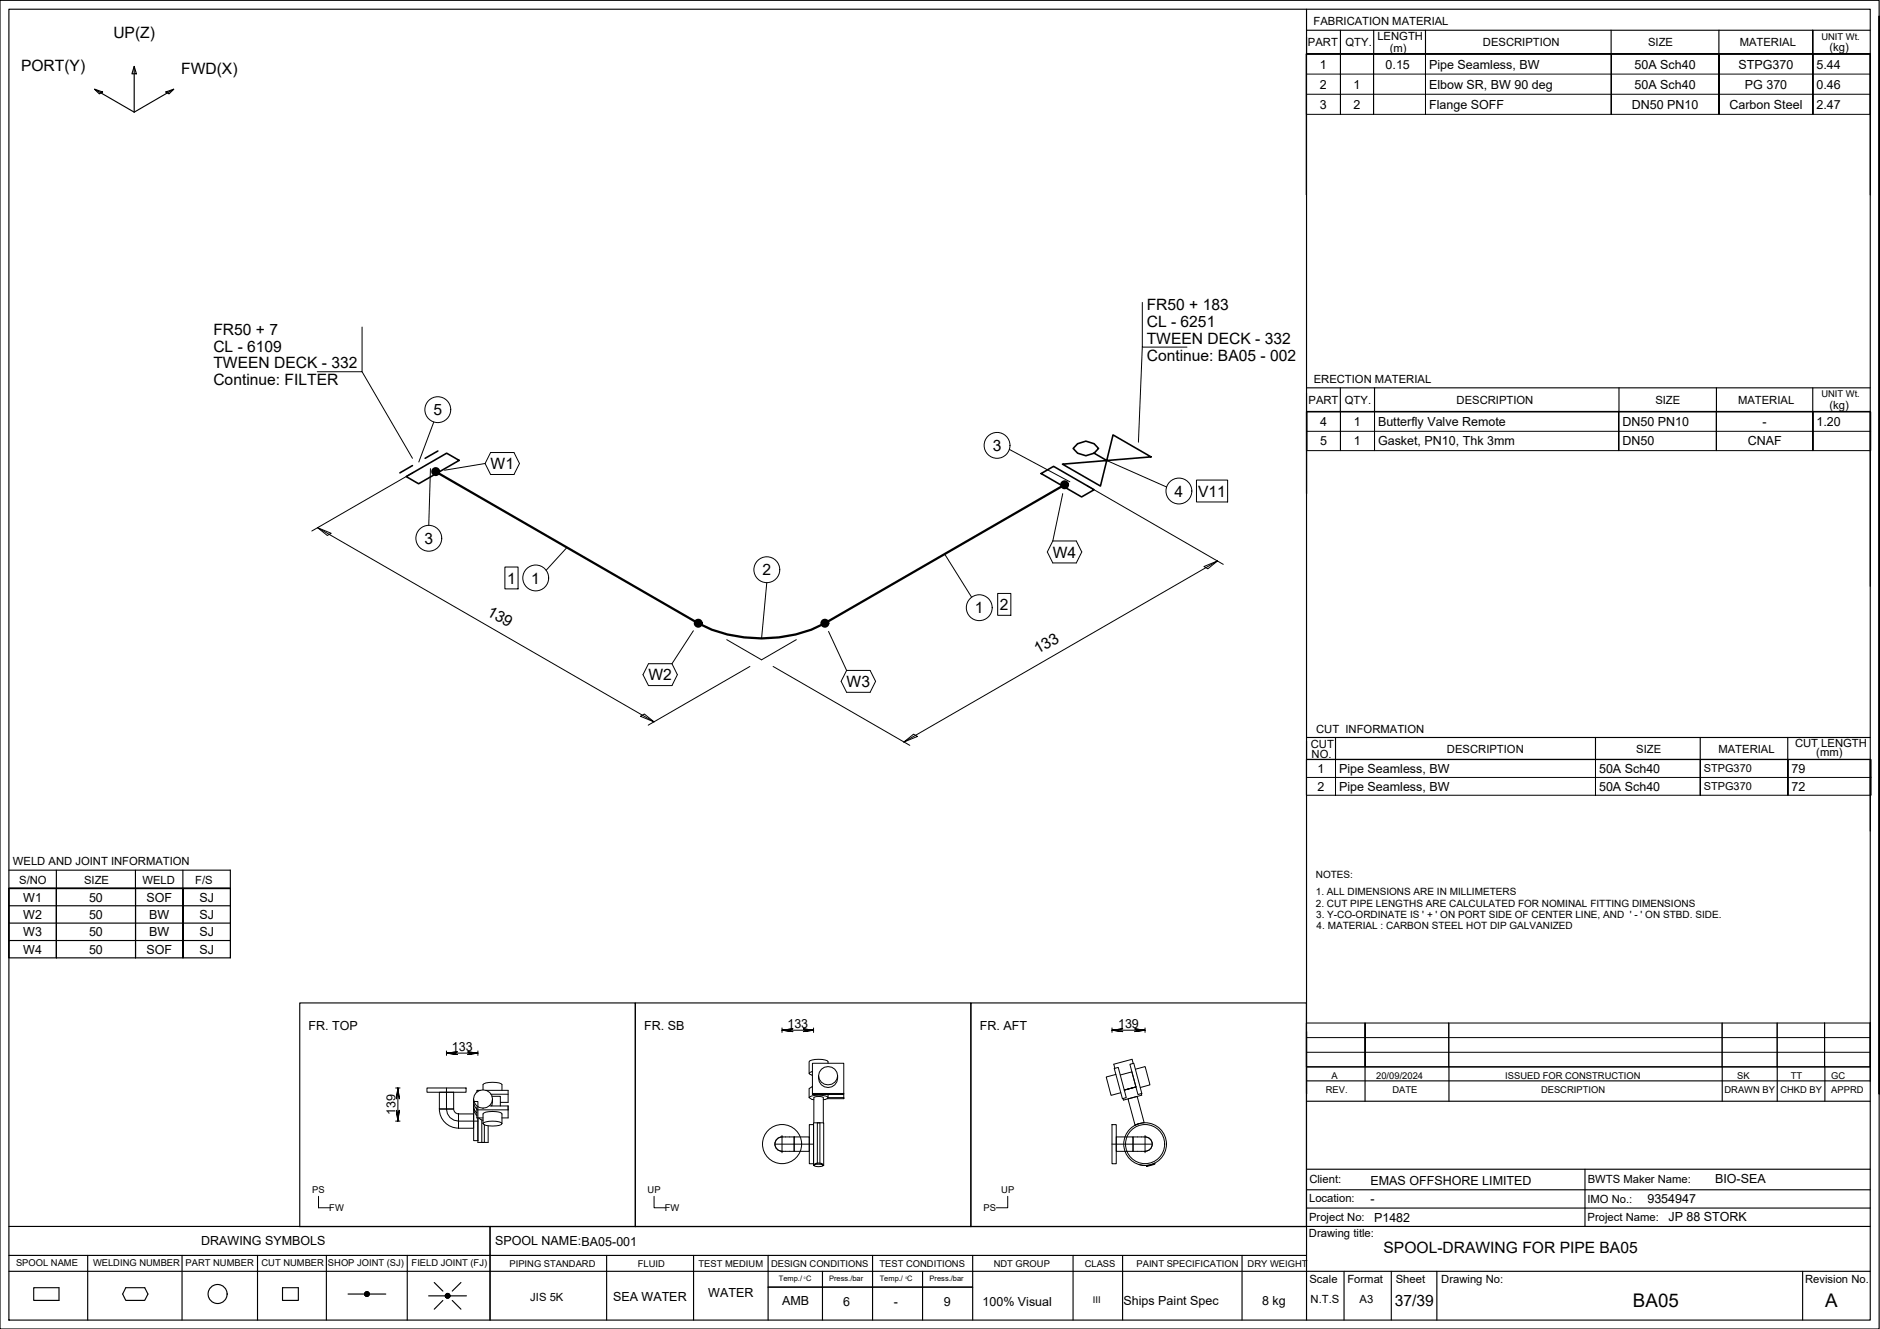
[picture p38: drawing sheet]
<svg xmlns="http://www.w3.org/2000/svg" width="420mm" height="297mm" viewBox="0 0 420 297" stroke-linecap="round" stroke-linejoin="round" font-family="sans-serif">
<defs><g id="words">
<g font-size="4.2">
<text x="365" y="292.1">BA05</text>
<text x="407.9" y="292.1">A</text>
</g>
<g font-size="3.5">
<text x="25.3" y="8.5">UP(Z)</text>
<text x="4.7" y="15.8">PORT(Y)</text>
<text x="40.5" y="16.6">FWD(X)</text>
<text x="256.3" y="69.3">FR50 + 183</text>
<text x="47.7" y="74.8">FR50 + 7</text>
<text x="256.3" y="76.8">TWEEN DECK - 332</text>
<text x="256.3" y="73.1">CL - 6251</text>
<text x="47.7" y="82.3">TWEEN DECK - 332</text>
<text x="47.7" y="78.6">CL - 6109</text>
<text x="256.3" y="80.6">Continue: BA05 - 002</text>
<text x="47.7" y="86.1">Continue: FILTER</text>
<text x="96.9" y="92.8">5</text>
<text x="221.9" y="100.8">3</text>
<text x="109.6" y="104.8">W1</text>
<text x="262.5" y="111">4</text>
<text x="267.8" y="111">V11</text>
<text x="94.8" y="121.6">3</text>
<text x="235.3" y="124.6">W4</text>
<text x="113.3" y="130.4">1</text>
<text x="118.7" y="130.4">1</text>
<text x="170.4" y="128.6">2</text>
<text x="108.7" y="137.4" transform="rotate(30 108.7 137.4)">139</text>
<text x="217.9" y="137.1">1</text>
<text x="223.5" y="136.3">2</text>
<text x="231.9" y="146.3" transform="rotate(-30 231.9 146.3)">133</text>
<text x="144.9" y="152">W2</text>
<text x="189.2" y="153.6">W3</text>
<text x="309.2" y="280.1">SPOOL-DRAWING FOR PIPE BA05</text>
<text x="311.7" y="291.8">37/39</text>
</g>
<g font-size="2.8">
<text x="295" y="15.3">1</text>
<text x="309.7" y="15.3">0.15</text>
<text x="319.4" y="15.3">Pipe Seamless, BW</text>
<text x="365.3" y="15.3">50A Sch40</text>
<text x="388.6" y="15.3">STPG370</text>
<text x="406" y="15.3">5.44</text>
<text x="295" y="19.8">2</text>
<text x="302.5" y="19.8">1</text>
<text x="319.4" y="19.8">Elbow SR, BW 90 deg</text>
<text x="365.3" y="19.8">50A Sch40</text>
<text x="390" y="19.8">PG 370</text>
<text x="406" y="19.8">0.46</text>
<text x="295" y="24.3">3</text>
<text x="302.5" y="24.3">2</text>
<text x="319.4" y="24.3">Flange SOFF</text>
<text x="364.7" y="24.3">DN50 PN10</text>
<text x="386.5" y="24.3">Carbon Steel</text>
<text x="406" y="24.3">2.47</text>
<text x="295.1" y="95.2">4</text>
<text x="302.6" y="95.2">1</text>
<text x="308" y="95.2">Butterfly Valve Remote</text>
<text x="362.6" y="95.2">DN50 PN10</text>
<text x="393.9" y="95.2">-</text>
<text x="406" y="95.2">1.20</text>
<text x="295.1" y="99.6">5</text>
<text x="302.6" y="99.6">1</text>
<text x="308" y="99.6">Gasket, PN10, Thk 3mm</text>
<text x="362.6" y="99.6">DN50</text>
<text x="390.6" y="99.6">CNAF</text>
<text x="294.4" y="172.7">1</text>
<text x="299.3" y="172.7">Pipe Seamless, BW</text>
<text x="357.4" y="172.7">50A Sch40</text>
<text x="400.4" y="172.7">79</text>
<text x="294.4" y="176.7">2</text>
<text x="299.3" y="176.7">Pipe Seamless, BW</text>
<text x="357.4" y="176.7">50A Sch40</text>
<text x="400.4" y="176.7">72</text>
<text x="5.2" y="201.5">W1</text>
<text x="19.9" y="201.5">50</text>
<text x="32.7" y="201.5">SOF</text>
<text x="44.6" y="201.5">SJ</text>
<text x="5.2" y="205.4">W2</text>
<text x="5.2" y="209.3">W3</text>
<text x="19.9" y="205.4">50</text>
<text x="19.9" y="209.3">50</text>
<text x="33.3" y="205.4">BW</text>
<text x="33.3" y="209.3">BW</text>
<text x="44.6" y="205.4">SJ</text>
<text x="44.6" y="209.3">SJ</text>
<text x="5.2" y="213.2">W4</text>
<text x="19.9" y="213.2">50</text>
<text x="32.7" y="213.2">SOF</text>
<text x="44.6" y="213.2">SJ</text>
<text x="69" y="230.2">FR. TOP</text>
<text x="144" y="230.2">FR. SB</text>
<text x="176" y="229.8">133</text>
<text x="219" y="230.2">FR. AFT</text>
<text x="249.9" y="229.8">139</text>
<text x="101" y="234.9">133</text>
<text x="88.4" y="249.2" transform="rotate(-90 88.4 249.2)">139</text>
<text x="306.3" y="265">EMAS OFFSHORE LIMITED</text>
<text x="306.3" y="268.8">-</text>
<text x="368.2" y="268.9">9354947</text>
<text x="383.3" y="264.4">BIO-SEA</text>
<text x="307.1" y="273.1">P1482</text>
<text x="372.9" y="273">JP 88 STORK</text>
<text x="45" y="278.2">DRAWING SYMBOLS</text>
<text x="110.6" y="278.3">SPOOL NAME:BA05-001</text>
<text x="137" y="290.8">SEA WATER</text>
<text x="158.3" y="290">WATER</text>
<text x="174.8" y="291.7">AMB</text>
<text x="188.5" y="291.9">6</text>
<text x="199.7" y="291.9">-</text>
<text x="210.9" y="291.8">9</text>
<text x="219.6" y="291.9">100% Visual</text>
<text x="251.1" y="291.7">Ships Paint Spec</text>
<text x="282.1" y="291.7">8 kg</text>
</g>
<g font-size="2.5">
<text x="293.6" y="5.7">FABRICATION MATERIAL</text>
<text x="292.3" y="10.3">PART</text>
<text x="300.7" y="10.3">QTY.</text>
<text x="307.8" y="8.9">LENGTH</text>
<text x="310.6" y="11.5">(m)</text>
<text x="331.4" y="10.3">DESCRIPTION</text>
<text x="368.3" y="10.3">SIZE</text>
<text x="388.8" y="10.3">MATERIAL</text>
<text x="408.9" y="11.4">(kg)</text>
<text x="293.6" y="85.7">ERECTION MATERIAL</text>
<text x="292.4" y="90.2">PART</text>
<text x="300.6" y="90.2">QTY.</text>
<text x="325.5" y="90.2">DESCRIPTION</text>
<text x="370" y="90.2">SIZE</text>
<text x="388.4" y="90.2">MATERIAL</text>
<text x="408.9" y="91.3">(kg)</text>
<text x="292.9" y="167.2">CUT</text>
<text x="294.1" y="163.9">CUT INFORMATION</text>
<text x="401.2" y="167">CUT LENGTH</text>
<text x="293.1" y="169.4">NO.</text>
<text x="323.4" y="168.3">DESCRIPTION</text>
<text x="365.7" y="168.3">SIZE</text>
<text x="384" y="168.3">MATERIAL</text>
<text x="405.9" y="169">(mm)</text>
<text x="2.9" y="193.4">WELD AND JOINT INFORMATION</text>
<text x="4.3" y="197.5">S/NO</text>
<text x="18.8" y="197.5">SIZE</text>
<text x="31.9" y="197.5">WELD</text>
<text x="43.6" y="197.5">F/S</text>
<text x="292.6" y="268.6">Location:</text>
<text x="292.6" y="264.5">Client:</text>
<text x="354.8" y="268.9">IMO No.:</text>
<text x="354.9" y="264.3">BWTS Maker Name:</text>
<text x="292.6" y="272.8">Project No:</text>
<text x="354.8" y="272.8">Project Name:</text>
<text x="292.5" y="276.4">Drawing title:</text>
<text x="292.7" y="286.7">Scale</text>
<text x="301.1" y="286.7">Format</text>
<text x="311.9" y="286.7">Sheet</text>
<text x="322.1" y="286.7">Drawing No:</text>
<text x="403.4" y="286.7">Revision No.</text>
<text x="118.5" y="290.8">JIS 5K</text>
<text x="292.9" y="291.3">N.T.S</text>
<text x="303.9" y="291.3">A3</text>
</g>
<g font-size="2.4">
<text x="380.8" y="172.6">STPG370</text>
<text x="380.8" y="176.6">STPG370</text>
</g>
<g font-size="2.2">
<text x="294.1" y="196.3">NOTES:</text>
<text x="294.1" y="200">1. ALL DIMENSIONS ARE IN MILLIMETERS</text>
<text x="294.1" y="202.7">2. CUT PIPE LENGTHS ARE CALCULATED FOR NOMINAL FITTING DIMENSIONS</text>
<text x="294.2" y="205.1">3. Y-CO-ORDINATE IS ' + ' ON PORT SIDE OF CENTER LINE, AND ' - ' ON STBD. SIDE.</text>
<text x="294.3" y="207.7">4. MATERIAL : CARBON STEEL HOT DIP GALVANIZED</text>
</g>
<g font-size="2.1">
<text x="407.1" y="8.9">UNIT Wt.</text>
<text x="407.1" y="88.8">UNIT Wt.</text>
<text x="296.3" y="244.4">REV.</text>
<text x="297.6" y="241.2">A</text>
<text x="307.6" y="241.2">20/09/2024</text>
<text x="311.2" y="244.4">DATE</text>
<text x="336.4" y="241.2">ISSUED FOR CONSTRUCTION</text>
<text x="344.4" y="244.4">DESCRIPTION</text>
<text x="385.4" y="244.4">DRAWN BY</text>
<text x="388.3" y="241.2">SK</text>
<text x="397.9" y="244.4">CHKD BY</text>
<text x="400.2" y="241.2">TT</text>
<text x="409.3" y="244.4">APPRD</text>
<text x="409.3" y="241.2">GC</text>
<text x="69.8" y="266.7">PS</text>
<text x="144.7" y="266.7">UP</text>
<text x="223.8" y="266.7">UP</text>
<text x="73.6" y="270.7">FW</text>
<text x="148.6" y="270.7">FW</text>
<text x="219.8" y="270.7">PS</text>
<text x="3.6" y="283">SPOOL NAME</text>
<text x="20.8" y="282.9">WELDING NUMBER</text>
<text x="41.5" y="282.9">PART NUMBER</text>
<text x="58.4" y="282.9">CUT NUMBER</text>
<text x="73.3" y="282.9">SHOP JOINT (SJ)</text>
<text x="92" y="283">FIELD JOINT (FJ)</text>
<text x="113.9" y="283.1">PIPING STANDARD</text>
<text x="142.6" y="283.1">FLUID</text>
<text x="156.1" y="283.1">TEST MEDIUM</text>
<text x="172.3" y="283.1">DESIGN CONDITIONS</text>
<text x="196.6" y="283.1">TEST CONDITIONS</text>
<text x="222.1" y="283.1">NDT GROUP</text>
<text x="242.4" y="283.1">CLASS</text>
<text x="254" y="283.1">PAINT SPECIFICATION</text>
<text x="278.8" y="283.1">DRY WEIGHT</text>
<text x="244.2" y="291.3">III</text>
</g>
<g font-size="1.7">
<text x="174.1" y="286.4">Temp./ C</text>
<text x="185.3" y="286.4">Press./bar</text>
<text x="196.6" y="286.4">Temp./ C</text>
<text x="207.8" y="286.4">Press./bar</text>
</g>
<g font-size=".7">
<text x="179.7" y="285.8">0</text>
<text x="202.4" y="285.8">0</text>
</g>
</g></defs>
<g fill="none" stroke="#000" stroke-width=".22">
<path d="M292 12.1h126v13.5h-126zM292 16.6h126M292 12.1v13.5M299.6 12.1v13.5v-13.5M307 12.1v13.5v-13.5M318.6 12.1v13.5v-13.5M360.1 12.1v13.5v-13.5M384.2 12.1v13.5v-13.5M405.2 12.1v13.5v-13.5M418 12.1v13.5M292 21.1h126M80.9 73.1v10h-10"/>
<path d="M255.3 67.6v10h10M255.3 77.6l-.9 21.2M80.9 83.1l11.3 19.3M96.9 94.3l-3.3 9M292 92.1h126.1v8.6h-126.1zM292 96.4h126.1M292.1 92.1v8.6M299.6 92.1v8.6v-8.6M307.2 92.1v8.6v-8.6M361.8 92.1v8.6v-8.6M383.6 92.1v8.6v-8.6M405.2 92.1v8.6v-8.6"/>
<path d="M418 92.1v8.6M71 117.9l3 1.3-.8 .5zM71 117.9l75.2 43.4M92.4 105.6l-22.7 13.1M96.2 104.7l-.4 12.7M108.4 103.6l-9 1.5M109.6 101.1h5.3l1.2 2.5-1.2 2.5h-5.3l-1.2-2.5zM225.6 100.4l13.5 7.3M237.5 110.3l-2.2 10.6M242.9 108.5l30.5 17.6M247.3 102.9l13.4 5.9M267.4 107.3h7v4.9h-7z"/>
<path d="M112.8 126.7h3v4.9h-3zM126.7 122.4l-4.7 5.1M171.4 130.2l-1.2 12.5M211.1 123.8l6 9.7M223 132.6h2.9v4.9h-2.9zM235.3 120.9h5.2l1.3 2.5-1.3 2.4h-5.2l-1.2-2.4zM269.1 126.6l3-1.2-2.2 1.7zM272.1 125.4l-70.1 40.4M144.9 148.3h5.3l1.2 2.5-1.2 2.4h-5.3l-1.2-2.4zM155 141l-4.8 7.3M162.4 143l7.8 4.5 7.8-4.5M167.6 149l-22.7 13.1"/>
<path d="M172.8 149l30.5 17.6M185.2 141.1l4 8.7M189.2 149.8h5.3l1.2 2.5-1.2 2.4h-5.3l-1.2-2.4zM143.1 160.1l.9-.5 2.2 1.7zM202 165.8l2.2-1.7 .8 .5zM292 169.8h126.2v7.9h-126.2zM292 169.8v7.9M292 173.8h126.2M298.5 169.8v7.9v-7.9M356.6 169.8v7.9v-7.9M380 169.8v7.9v-7.9M399.6 169.8v7.9v-7.9"/>
<path d="M418 169.8v7.9M99.8 235.4l2.4-.3-2.4 .3 2.4 .3-2.4-.3h7l-2.4-.3 2.4 .3-2.4 .3 2.4-.3M99.8 234.9v1M106.8 234.9v1M174.8 230.3l2.4-.4-2.4 .4 2.4 .3-2.4-.3h7l-2.4-.4 2.4 .4-2.4 .3 2.4-.3M174.8 229.8v1M181.6 239.5l-.8 .4 .8 .4M181.8 229.8v1M185.1 237.6v-.3a2.55 2.55 0 0 0-2.2-.5 2.64 2.64 0 0 0-2.1 .5v2.6M248.5 230.3l2.4 .3-2.4-.3 2.4-.4zM248.5 230.3h7.4l-2.4-.4 2.4 .4-2.4 .3 2.4-.3M248.5 229.8v.9"/>
<path d="M249 238.8l.9-.2 1.8 6.7-.9 .3zM252.5 237.9l.9-.3 1.8 6.8-.9 .2zM253.3 237.7l-.3-.9-4.1 1.1 .3 .9M253.7 239l2.2-.6 1.1 4.1-2.2 .6M255.9 229.8v.9M292 228.6h126v9.8h-126zM292 228.6v9.8M292 235.2h126M292 231.9h126M305.1 228.6v9.8v-9.8M323.8 228.6v9.8M384.9 228.6v9.8"/>
<path d="M397.2 228.6v9.8M407.8 228.6v9.8v-9.8M418 228.6v9.8M88.4 250.6h1M88.4 243.2h1M88.9 243.2v7.4l.3-2.4-.3 2.4-.3-2.4 .3 2.4M88.9 243.2l-.3 2.4 .3-2.4 .3 2.4zM95.4 243.2h8.8v.9h-8.8zM98.2 244.1h3.2v3.8h-3.2zM98.2 247.9h3.2a1.09 1.09 0 0 0 1.1 1v3.2a4.3 4.3 0 0 1-4.3-4.2zM99.8 243.2v4.7a2.71 2.71 0 0 0 2.7 2.7h4.3M102.5 249h3.4v3.2h-3.4z"/>
<path d="M105.8 245.6a2.27 2.27 0 0 0 .8 2.2M105.9 246.2h.9v8.7h-.9zM105.9 246.8l-.1 .4M106.6 248.8l-.6-.8-.2-.8a2.18 2.18 0 0 0 .8 2.1M106.6 247.4v2.5h1.3M106.6 248.1h7M106.8 249.9v5.4h2.3v-3.7M107 249.9l.4 .3 .5 .2M107.3 243.7h-.7v.4M107.7 250.3v5M107.9 247.7h.1M107.9 251.1v-2.1a4.5 4.5 0 0 1 4.1-.2l.2 .2v2.1"/>
<path d="M107.9 243.6v-1.2a4.5 4.5 0 0 1 4.3 0v1.3M108.1 250.9a5.8 5.8 0 0 1 3.9 0l.2 .2a2.36 2.36 0 0 1-2.1 .6 2.44 2.44 0 0 1-2.2-.6zM108.2 251.4v3.9M108.6 243.7h5v2.7h-1.8M109.6 247.2h4v2.7h-1.4M109.7 244.6h3.9M109.9 245h1.9v2.2M110.1 245.6l-.2 1.6M173.2 255.7h8.6M174.8 253.8v3.8M177.5 254.1h3.4v3.2h-3.4zM177.5 254.1v3.2h-2.7"/>
<path d="M177.5 254.1h-2.7a1.6 1.6 0 0 0-1.6 1.6 1.6 1.6 0 0 0 1.6 1.6M180.9 251.4h.9v8.7h-.9zM181.6 242.9l-.8 .4v2M181.6 244.4h7v.2h-7zM181.6 244.4v-6.8h7v6.8M181.9 251v-5.7a2.17 2.17 0 0 1 2.1 0v5.7M181.9 245.8l-.4-.1-.7-.4a4.5 4.5 0 0 1 4.1-.2l.2 .2-.2 .2-.9 .3M182.7 260v-9h.5v9M182.9 240.4a2.17 2.17 0 0 0 2.2 2.7 2.17 2.17 0 0 0 2.1-2.7M185.1 244.6v.7h3.5v-.7M188.6 245.3v.3h-3.7M248.5 255.7h9"/>
<path d="M248.5 251.4h1v8.7h-1zM249.4 240.1l-2.2 .6 1.1 4.1 2.2-.6M249.5 254.1h3.7v3.2h-3.7zM250.4 240.3l2.6-.7 .9 3.3-2.6 .7M251.3 243.6l2.6-.7-2.6 .7M252.1 245.6l2-.5 1.6 5.9-1 .1-1 .4zM254.7 251.1l-1.2 .5M255.1 244.4l.1 .4-4.1 1.1-.1-.4M255.9 253.8v3.8M255.9 257.3a1.6 1.6 0 0 0 1.6-1.6 1.6 1.6 0 0 0-1.6-1.6h-2.7v3.2h2.7M71.2 267.4v2.5h2.6M146.2 267.4v2.5h2.6"/>
<path d="M181.9 260.5a1.33 1.33 0 0 1 2-.3l.1 .3a2.17 2.17 0 0 0-2.1 0 2.34 2.34 0 0 0 2.2 0v-9.5h-2.3l.1 9.5M225.2 267.4v2.5h-2.5M254.7 260.3l1.2 .2M256.2 260.5l1.9-.6v.3l-1.8 .5z"/>
<circle cx="97.8" cy="91.6" r="2.89"/>
<circle cx="222.8" cy="99.5" r="2.89"/>
<circle cx="263.5" cy="109.7" r="2.89"/>
<circle cx="95.8" cy="120.3" r="2.89"/>
<circle cx="119.7" cy="129.2" r="2.89"/>
<circle cx="171.4" cy="127.3" r="2.89"/>
<circle cx="218.9" cy="135.8" r="2.89"/>
<circle cx="107.9" cy="245.7" r="2.08"/>
<circle cx="174.8" cy="255.7" r="4.4"/>
<circle cx="185.1" cy="240.4" r="2.09"/>
<circle cx="255.9" cy="255.7" r="4.8"/>
<circle cx="255.9" cy="255.7" r="4.4"/>
</g>
<g fill="none" stroke="#000" stroke-width=".25">
<path d="M0 .1h420v296.9h-420zM2 2.1h416v292.9h-416zM21.1 19.9l1.8 .7-.7 .4zM21.1 19.9l8.9 5.2M30 14.8l.5 1.7h-1zM30 14.8v10.3M38.8 19.9l-8.8 5.2M292 2.1v292.9M292 6.8h126M299.6 6.8v5.3M307 6.8v5.3M318.6 6.8v5.3"/>
<path d="M360.1 6.8v5.3M384.2 6.8v5.3M405.1 6.8v5.3v-5.3M418 12.1h-126v31.5v-31.5h126v31.5M420 3.6v240.9v-240.9M37.1 20.6l1.7-.7-1 1.1zM292 92v18.3v-18.3h126zM292 86.7h126M299.6 86.7v5.3M307.2 86.7v5.3M361.8 86.7v5.3M383.6 86.7v5.3"/>
<path d="M405.1 86.7v5.2M418 92.1v38.9M292 169.7l126 .1v15.9M292 164.8h126M298.5 164.8v4.9M356.6 164.8v4.9M380 164.8v4.9M399.5 164.8v4.9M2 198.6h49.5v15.5h-49.5zM2 198.6v15.5M2 194.5h49.5v4.1h-49.5M12.6 198.6v15.5v-15.5"/>
<path d="M12.6 194.5v4.1M30.3 194.5v4.1M30.3 198.6v15.5v-15.5M40.9 194.5v4.1M40.9 198.6v15.5v-15.5M51.5 198.6h-49.5h49.5M51.5 198.6v15.5M2 210.2h49.5M2 206.3h49.5M2 202.4h49.5M67 224.2h75v50h-75zM142 224.2h75v50h-75z"/>
<path d="M217 224.2h75v50h-75zM292 230.6v13.9v-13.9M292 238.4h126M305.1 238.4v7.7M323.8 238.4v7.7M384.9 238.4v7.7M397.2 238.4v7.7M407.8 238.4v7.7M418 228.5v13.1M292 246.1h126M292 241.6h126M2 274.1h416"/>
<path d="M109.5 274.1v20.9M292 261.3h126M292 270h126M292 265.9h126M354.2 261.3v12.8M2 284.1h416M2 280.6h290M7.5 287.8h5.7v2.8h-5.7zM19.6 280.6v14.4M28.1 287.8h4.2l.8 1.4-.8 1.4h-4.2l-.7-1.4zM40.7 280.6v14.4M57.6 280.6v14.4"/>
<path d="M63.1 287.8h3.6v2.8h-3.6zM72.9 280.6v14.4M77.8 289.2h3.7M81.7 288.8l-.1 .2M81.9 288.7l-.4 .4M82 288.7l-.5 .6M82.1 288.7l-.6 .7M82.2 288.8l-.7 .6M82.3 288.8l-.7 .7M82.3 288.8l-.7 .8M82.4 288.9l-.7 .7M82.4 289l-.7 .7"/>
<path d="M82.5 289l-.7 .7M82.5 289.5l-.3 .2M82.5 289.1l-.6 .6M82.5 289.2l-.5 .5M82.5 289.3l-.4 .4M82.5 289.2h3.7M91 280.6v14.4M95.8 289.6h3.7M97 286.6l2 2M99 290.7l-2 1.9M99.9 289.1l-.3 .3M100 289.1l-.5 .5"/>
<path d="M100.1 289.1l-.6 .6M100.2 289.1l-.7 .7M100.2 289.2l-.6 .6M100.3 289.2l-.7 .7M100.4 289.2l-.7 .8M100.4 289.3l-.7 .7M100.5 289.4l-.7 .7M100.5 289.9l-.1 .1M100.5 289.5l-.6 .6M100.5 289.7l-.4 .4M100.6 289.6h3.6M100.6 289.6l-.6 .5"/>
<path d="M101.1 290.7l1.9 1.9M103 286.6l-1.9 2M135.6 280.6v14.4M155 280.6v14.4M171.7 287.7h45.7M171.7 280.6v14.4M183.8 284.1v10.9M195 280.6v14.4M206.2 284.1v10.9M217.4 280.6v14.4M239.8 280.6v14.4M250.9 280.7v14.3"/>
<path d="M277.6 280.6v14.4M300.4 284.1v10.9M310.9 284.1v10.9M321.1 284.1v10.9M402.9 284.1v10.9"/>
<circle cx="48.6" cy="289.2" r="2.13"/>
<circle cx="82" cy="289.2" r=".54"/>
<circle cx="100" cy="289.6" r=".54"/>
</g>
<path d="M90.8 106.5l9-5.2 2.8 1.6-9 5.2zM92.2 104.1l-2.8 1.6M97.9 100.8l-2.9 1.6M232.7 105.8l2.8-1.6 9 5.3-2.8 1.6zM237.4 103.7l8.5 4.9 2.9-11.4 8.4 4.9zM244.5 101.3l1-1.1a3.3 3.3 0 0 0-5.7 0l1 1.1 1.9 .6 1.8-.6 2.8 1.6" fill="none" stroke="#000" stroke-width=".36"/>
<g fill="none" stroke="#000" stroke-width=".51">
<path d="M97.4 105.4l58.6 33.9a31.3 31.3 0 0 0 28.3 0l53.6-30.9"/>
<circle cx="97.4" cy="105.4" r=".75"/>
<circle cx="97.4" cy="105.4" r=".37"/>
<circle cx="237.9" cy="108.3" r=".75"/>
<circle cx="237.9" cy="108.3" r=".37"/>
<circle cx="156.1" cy="139.3" r=".75"/>
<circle cx="156.1" cy="139.3" r=".37"/>
<circle cx="184.4" cy="139.3" r=".75"/>
<circle cx="184.4" cy="139.3" r=".37"/>
</g>
<path d="M94.7 88.5v6.2M219.7 96.5v6.1M92.7 117.2v6.2M260.4 106.7v6.1M267.2 107.1v5.3M112.6 126.5v5.3M116.6 126.1v6.2M168.3 124.3v6.2M215.8 132.7v6.2M222.8 132.4v5.3" fill="none" stroke="#fff" stroke-width=".22"/>
<g fill="#fff" stroke="#fff" stroke-width=".22">
<path d="M266.6 106.7l-6.2 6.1h6.2zM260.4 106.7h6.2l-6.2 6.1z"/>
<path d="M98.9 117.2l-6.2 6.2h6.2zM92.7 117.2h6.2l-6.2 6.2z"/>
<path d="M100.9 88.5l-6.2 6.2h6.2zM94.7 88.5h6.2l-6.2 6.2z"/>
<path d="M122.8 126.1l-6.2 6.2h6.2zM116.6 126.1h6.2l-6.2 6.2z"/>
<path d="M174.5 124.3l-6.2 6.2h6.2zM168.3 124.3h6.2l-6.2 6.2z"/>
<path d="M221.9 132.7l-6.1 6.2h6.1zM215.8 132.7h6.1l-6.1 6.2z"/>
<path d="M219.7 102.6h6.2v-6.1zM219.7 96.5h6.2l-6.2 6.1z"/>
<path d="M116 126.5l-3.4 5.3h3.4zM112.6 126.5h3.4l-3.4 5.3z"/>
<path d="M226.1 132.4l-3.3 5.3h3.3zM222.8 132.4h3.3l-3.3 5.3z"/>
<path d="M267.2 112.4h7.4v-5.3zM267.2 107.1h7.4l-7.4 5.3z"/>
</g>
<use href="#words"/>
</svg>
